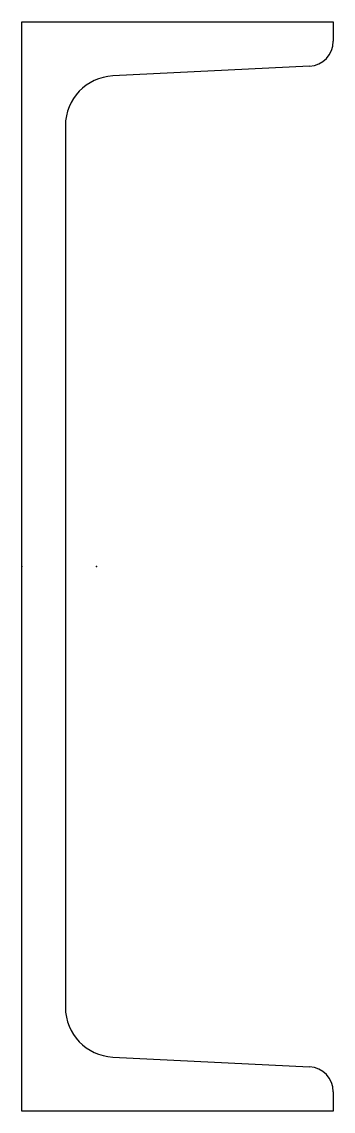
# Model space of a CAD drawing. Header units: millimetres. Extents: x 0 to 100, y 0 to 350.
import ezdxf

# ---------------------------------------------------------------- set-up
doc = ezdxf.new("R2010")
doc.units = ezdxf.units.MM
doc.layers.add('Profile', color=7, linetype='Continuous')

msp = doc.modelspace()

# ---------------------------------------------------------------- linework, layer by layer
at = {"layer": 'Profile'}
for p, q in [((0, 350), (100, 350)), ((0, 0), (0, 350)), ((100, 350), (100, 343.76)), ((92.4, 335.77), (29.2, 332.61)), ((14, 316.63), (14, 33.37)), ((29.2, 17.39), (92.4, 14.23)), ((100, 6.24), (100, 0)), ((100, 0), (0, 0))]:
    msp.add_line(p, q, dxfattribs=at)
for centre, radius, start, end in [((92, 343.76), 8, 272.86, 0), ((30, 316.63), 16, 92.86, 180), ((30, 33.37), 16, 180, 267.14), ((92, 6.24), 8, 0, 87.14)]:
    msp.add_arc(centre, radius, start, end, dxfattribs=at)
for p in [(0, 175), (24, 175)]:
    msp.add_point(p, dxfattribs=at)

doc.saveas('drawing.dxf')
